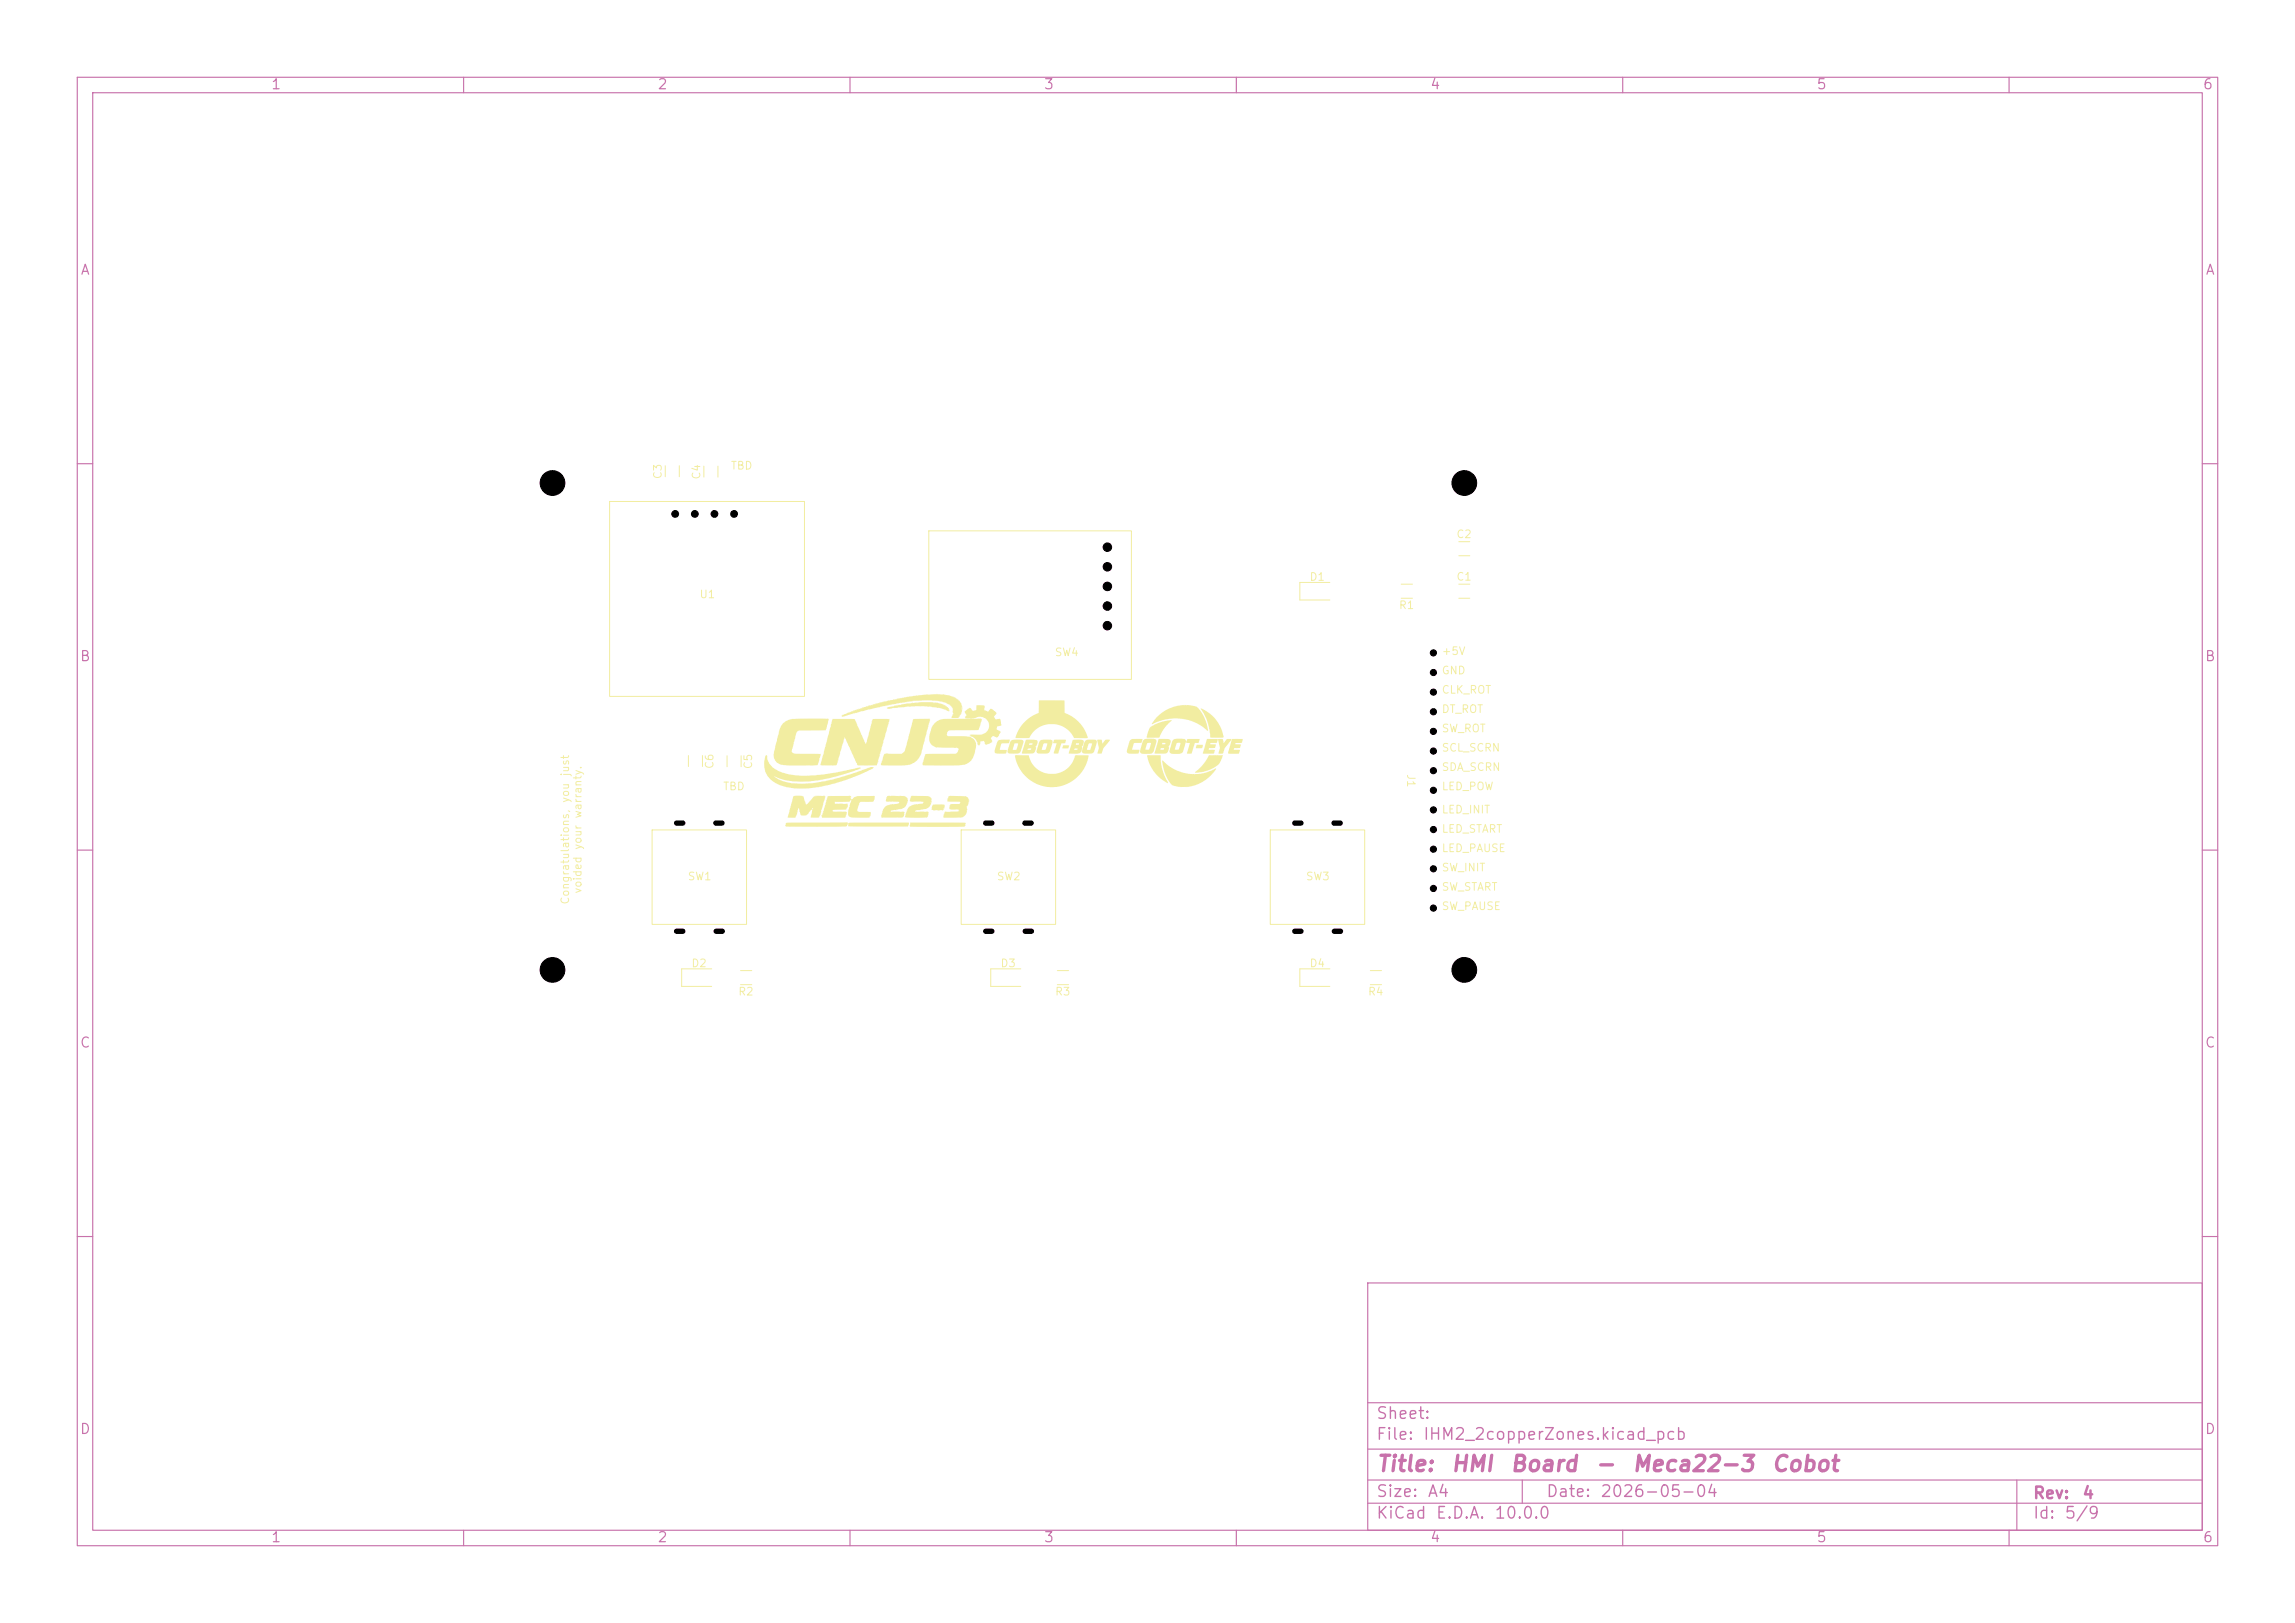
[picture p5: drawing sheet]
<svg xmlns="http://www.w3.org/2000/svg" width="297mm" height="210mm" viewBox="0 0 297 210" stroke-linecap="round" stroke-linejoin="round" font-family="sans-serif">
<defs><g id="words">
<g font-size="2" fill="#c872ab">
<text x="178" y="190.9">Title:</text>
<text x="187.7" y="190.9">HMI</text>
<text x="195.3" y="190.9">Board</text>
<text x="206.3" y="190.9">-</text>
<text x="211.1" y="190.9">Meca22-3</text>
<text x="229.1" y="190.9">Cobot</text>
</g>
<g font-size="1.5" fill="#c872ab">
<text x="178" y="184">Sheet:</text>
<text x="178" y="186.7">File:</text>
<text x="184.1" y="186.7">IHM2_2copperZones.kicad_pcb</text>
<text x="178" y="196.9">KiCad</text>
<text x="178" y="194.1">Size:</text>
<text x="184.7" y="194.1">A4</text>
<text x="185.7" y="196.9">E.D.A.</text>
<text x="193.3" y="196.9">10.0.0</text>
<text x="200" y="194.1">Date:</text>
<text x="207" y="194.1">2026-05-04</text>
<text x="263" y="194.3">Rev:</text>
<text x="263" y="196.9">Id:</text>
<text x="267.1" y="196.9">5/9</text>
<text x="269.4" y="194.3">4</text>
</g>
<g font-size="1.3" fill="#c872ab">
<text x="35" y="11.9">1</text>
<text x="85" y="11.9">2</text>
<text x="135" y="11.9">3</text>
<text x="185" y="11.9">4</text>
<text x="235" y="11.9">5</text>
<text x="285" y="11.9">6</text>
<text x="10.3" y="35.9">A</text>
<text x="285.4" y="35.9">A</text>
<text x="10.3" y="85.9">B</text>
<text x="285.3" y="85.9">B</text>
<text x="10.3" y="135.9">C</text>
<text x="285.3" y="135.9">C</text>
<text x="10.3" y="185.9">D</text>
<text x="285.3" y="185.9">D</text>
<text x="35" y="199.9">1</text>
<text x="85" y="199.9">2</text>
<text x="135" y="199.9">3</text>
<text x="185" y="199.9">4</text>
<text x="235" y="199.9">5</text>
<text x="285" y="199.9">6</text>
</g>
<g font-size="1" fill="#f2eda1">
<text x="85.9" y="62.1" transform="rotate(-90 85.9 62.1)">C3</text>
<text x="90.9" y="62.1" transform="rotate(-90 90.9 62.1)">C4</text>
<text x="94.5" y="61">TBD</text>
<text x="188.4" y="69.9">C2</text>
<text x="90.4" y="77.7">U1</text>
<text x="169.4" y="75.4">D1</text>
<text x="188.4" y="75.4">C1</text>
<text x="181" y="79.1">R1</text>
<text x="136.4" y="85.2">SW4</text>
<text x="186.5" y="85">+5V</text>
<text x="186.5" y="87.5">GND</text>
<text x="186.5" y="90">CLK_ROT</text>
<text x="186.5" y="92.5">DT_ROT</text>
<text x="186.5" y="95">SW_ROT</text>
<text x="73.9" y="100.5" transform="rotate(-90 73.9 100.5)">just</text>
<text x="92.6" y="99.6" transform="rotate(-90 92.6 99.6)">C6</text>
<text x="97.6" y="99.6" transform="rotate(-90 97.6 99.6)">C5</text>
<text x="181.8" y="100.1" transform="rotate(90 181.8 100.1)">J1</text>
<text x="186.5" y="97.5">SCL_SCRN</text>
<text x="186.5" y="100">SDA_SCRN</text>
<text x="73.9" y="104" transform="rotate(-90 73.9 104)">you</text>
<text x="75.5" y="106" transform="rotate(-90 75.5 106)">warranty.</text>
<text x="93.5" y="102.5">TBD</text>
<text x="186.5" y="102.5">LED_POW</text>
<text x="186.5" y="105.5">LED_INIT</text>
<text x="75.5" y="110" transform="rotate(-90 75.5 110)">your</text>
<text x="186.5" y="108">LED_START</text>
<text x="186.5" y="110.5">LED_PAUSE</text>
<text x="186.5" y="113">SW_INIT</text>
<text x="73.9" y="117.1" transform="rotate(-90 73.9 117.1)">Congratulations,</text>
<text x="75.5" y="115.7" transform="rotate(-90 75.5 115.7)">voided</text>
<text x="88.9" y="114.2">SW1</text>
<text x="128.9" y="114.2">SW2</text>
<text x="168.9" y="114.2">SW3</text>
<text x="186.5" y="115.5">SW_START</text>
<text x="186.5" y="118">SW_PAUSE</text>
<text x="89.4" y="125.4">D2</text>
<text x="129.4" y="125.4">D3</text>
<text x="169.4" y="125.4">D4</text>
<text x="95.5" y="129.1">R2</text>
<text x="136.5" y="129.1">R3</text>
<text x="177" y="129.1">R4</text>
</g>
</g></defs>
<g fill="none" stroke="#c872ab" stroke-width=".15">
<path d="M10 10h277v190h-277zM12 12h273v186h-273zM60 10v2M110 10v2M160 10v2M210 10v2M260 10v2M10 60h2M285 60h2M10 110h2M285 110h2M10 160h2"/>
<path d="M177 166h108v32h-108zM285 160h2M60 198v2M110 198v2M160 198v2M177 194.5h108M177 191.5h108M177 187.5h108M177 181.5h108M197 191.5v3M210 198v2M260 198v2"/>
<path d="M261 191.5v6.5"/>
</g>
<g fill="#f2eda1">
<path d="M110 107h7.4z"/>
<path d="M102.7 107h6.3z"/>
<path d="M102.9 93h4z"/>
<path d="M118.6 91.4h.8z"/>
<path d="M148.7 97.7h1.4z"/>
<path d="M123.9 103h.6z"/>
<path d="M102.9 99h.6z"/>
<path d="M137 95.7h.9z"/>
<path d="M156.6 97h.4z"/>
<path d="M159.8 97h.4z"/>
<path d="M102.8 103h1.1z"/>
<path d="M103.2 101.1h1z"/>
<path d="M104.7 99h.7z"/>
<path d="M132.8 95.7h1.1z"/>
<path d="M105.4 103h1z"/>
<path d="M108.3 105h.9z"/>
<path d="M125 93h.7z"/>
<path d="M107.1 99h.3z"/>
<path d="M107.4 103h.3z"/>
<path d="M122.6 105.1h.3z"/>
<path d="M107.6 99h.3z"/>
<path d="M111.9 99h.3z"/>
<path d="M102 107h.4z"/>
<path d="M115.3 105h.2z"/>
<path d="M120.9 104.1h.3z"/>
<path d="M138.8 95.7h1.2z"/>
<path d="M121.8 96.7h1.6z"/>
<path d="M154.3 93.3l.1 .1z"/>
<path d="M108.5 104h.6z"/>
<path d="M117.7 90.8l.3-.1z"/>
<path d="M119 91.4h.2z"/>
<path d="M121.7 104.1h.3z"/>
<path d="M128 93.6v.2z"/>
<path d="M150.1 92.5l.1-.1z"/>
<path d="M150.4 98.4v.1z"/>
<path d="M101.8 99h.2z"/>
<path d="M106.4 99h.2z"/>
<path d="M112.4 99h.2z"/>
<path d="M116.2 103h.2z"/>
<path d="M121.7 99.1h.2z"/>
<path d="M156.8 96.8h.1z"/>
<path d="M160 96.8h.1z"/>
<path d="M119.8 89.9h.3z"/>
<path d="M156.1 98.4h-.1z"/>
<path d="M116.5 105h.2z"/>
<path d="M119.7 105h.1z"/>
<path d="M119.9 89.8h.2z"/>
<path d="M104.4 100.4h.2z"/>
<path d="M152.8 101.8h.1z"/>
<path d="M152.6 96.1h.1z"/>
<path d="M120.3 89.9h.3z"/>
<path d="M125.7 92.9h.3z"/>
<path d="M104.2 101.4h.2z"/>
<path d="M104.5 102h.2z"/>
<path d="M119.7 99.1h.2z"/>
<path d="M123.3 103h.2z"/>
<path d="M142.8 96l-.1 .1z"/>
<path d="M107.9 99h.1z"/>
<path d="M148.7 96.1h.1z"/>
<path d="M150.2 98.2v.1z"/>
<path d="M150.2 97h.1z"/>
<path d="M153.5 101.8h.1z"/>
<path d="M154.5 100.2h.1z"/>
<path d="M156.6 95.1v.1z"/>
<path d="M99.2 97.8l.1 .1z"/>
<path d="M105.6 100.3h.2z"/>
<path d="M135.9 95.7h.1z"/>
<path d="M120.6 90.6h.3z"/>
<path d="M140 97.1v.2z"/>
<path d="M155 99.9h.2z"/>
<path d="M156.3 94.3v.1z"/>
<path d="M112.9 93.3l-.1 .1z"/>
<path d="M113.2 103v.2z"/>
<path d="M117.2 103.1l.1 .1z"/>
<path d="M112.8 99h.1z"/>
<path d="M113.9 91.4h.2z"/>
<path d="M115.2 91.7h.1z"/>
<path d="M116.9 103h.1z"/>
<path d="M118.5 103h.1z"/>
<path d="M118.9 105h.1z"/>
<path d="M122.3 90.9l.2 .1z"/>
<path d="M123.3 91.9v.1z"/>
<path d="M140.3 95.9v.2z"/>
<path d="M118 91.4h.2z"/>
<path d="M126.5 93h.3z"/>
<path d="M129.3 93h.1z"/>
<path d="M130.4 97.4l.1 .1z"/>
<path d="M134.3 95.9v.2z"/>
<path d="M103 101.4h.2z"/>
<path d="M106.5 103h.3z"/>
<path d="M109.8 103h.2z"/>
<path d="M114.4 90.8h.1z"/>
<path d="M115.1 103.7h.1z"/>
<path d="M129.2 93.9h.1z"/>
<path d="M129.5 96.5v.1z"/>
<path d="M130.4 96.9v.1z"/>
<path d="M156.6 94.9v.2z"/>
<path d="M102.8 102h.2z"/>
<path d="M109.9 104.4v.1z"/>
<path d="M115.6 91.6h.2z"/>
<path d="M122.1 90.9h.2z"/>
<path d="M109.3 105h.2z"/>
<path d="M126.5 96.3l.1 .1z"/>
<path d="M136.4 95.7h.3z"/>
<path d="M140.5 95.9v-.1l-.1 .1z"/>
<path d="M156 92.8l.1 .1z"/>
<path d="M104.6 102h.1z"/>
<path d="M104.7 100.4h.1z"/>
<path d="M105.6 101.3h.1z"/>
<path d="M111.2 99h.1z"/>
<path d="M113.8 97.8v.1z"/>
<path d="M114.2 91.4h.1z"/>
<path d="M115.2 103h.1z"/>
<path d="M119.3 103h.1z"/>
<path d="M128 94v.1z"/>
<path d="M137.9 95.8v.1z"/>
<path d="M150.4 96.8h.1z"/>
<path d="M150.5 98.9v.1z"/>
<path d="M152.8 99.9h.1z"/>
<path d="M156.9 97.7h.1z"/>
<path d="M158.1 95.5h.1z"/>
<path d="M159.7 96.8h.1z"/>
<path d="M106.8 103.3l-.1 .2z"/>
<path d="M114.3 105.8h1.8z"/>
<path d="M119.8 91.4h.1z"/>
<path d="M124.5 91.4v.5z"/>
<path d="M150.6 93.1h.1z"/>
<path d="M150.8 93.1h.1z"/>
<path d="M156.5 94.4v.2z"/>
<path d="M121.3 104.8h.3z"/>
<path d="M123.3 91.6v.1z"/>
<path d="M156.8 92.5v.1z"/>
<path d="M106.5 105.2v.1z"/>
<path d="M128.4 95.9v.1z"/>
<path d="M148.9 94.1v-.1z"/>
<path d="M151.4 93.2h.1z"/>
<path d="M152 101.7h.1z"/>
<path d="M152.5 91.3h.1z"/>
<path d="M118 90.9h.1z"/>
<path d="M118.9 90.9h.1z"/>
<path d="M136.1 95.8h.1z"/>
<path d="M140.1 97l-.1 .1z"/>
<path d="M151.3 96.7v.1z"/>
<path d="M152.6 101.8h.1z"/>
<path d="M155.9 92.5v.1z"/>
<path d="M157.4 97.7h.2z"/>
<path d="M125.3 104v.1z"/>
<path d="M143.1 95.7h.5z"/>
<path d="M103 105.5v.1z"/>
<path d="M109.7 104.3v.1z"/>
<path d="M117 90.9h.1z"/>
<path d="M118.3 103.7h.2z"/>
<path d="M119 90.6h.3z"/>
<path d="M121.9 104.8h.2z"/>
<path d="M110.3 92.3h.1z"/>
<path d="M112.9 91.7h.2z"/>
<path d="M113.4 91.5h.2z"/>
<path d="M117.3 104.9v.2z"/>
<path d="M149.3 99.8l.1 .1z"/>
<path d="M116 91h.1z"/>
<path d="M117.2 91.4h.2z"/>
<path d="M120 91.4h.3z"/>
<path d="M120.6 104.5v.1z"/>
<path d="M126.8 96.2v.1z"/>
<path d="M129.5 95.7l1.2 .1z"/>
<path d="M156.5 94.1v.1z"/>
<path d="M106.5 104.3v.1z"/>
<path d="M106.9 101.1l.1-.1z"/>
<path d="M112.2 91.8h.1z"/>
<path d="M114.2 105v.1z"/>
<path d="M115 90.6l.2 .1z"/>
<path d="M119.9 105h.2z"/>
<path d="M151.6 93h.1z"/>
<path d="M153.2 93l.1 .1z"/>
<path d="M155.8 98.8l.1-.1z"/>
<path d="M157.1 92.8l.1 .1z"/>
<path d="M102.9 101.4h.1z"/>
<path d="M114.8 91.3l.2-.1z"/>
<path d="M120.6 91.5h.4z"/>
<path d="M151 93.9v-.1z"/>
<path d="M153.6 101.8h.1z"/>
<path d="M105.1 102l.2-.1z"/>
<path d="M105.7 101h.1z"/>
<path d="M113 99.3v.1z"/>
<path d="M140.1 96.8v.1z"/>
<path d="M146 96.5v.1z"/>
<path d="M103.2 104.7l.1 .1z"/>
<path d="M109 99.8h.1z"/>
<path d="M111 105h.1z"/>
<path d="M122.1 91.8h.1z"/>
<path d="M150.1 95.3l-.1 .1z"/>
<path d="M106.1 100.9h.1z"/>
<path d="M116 91.3h.1z"/>
<path d="M122.3 104.2v.2z"/>
<path d="M123.4 90.2h.1z"/>
<path d="M124.1 90.6l.1 .1z"/>
<path d="M130.4 97.1v.2z"/>
<path d="M109 92.5h.1l-.1 .1z"/>
<path d="M117.7 91.4h.2z"/>
<path d="M121.9 90.8h.1z"/>
<path d="M125.6 95.1v.2z"/>
<path d="M146.1 96.3v.1z"/>
<path d="M153.6 93.1l.2 .1z"/>
<path d="M116.7 105h.2z"/>
<path d="M110.2 92h.2v.1z"/>
<path d="M147.5 97.2v.1z"/>
<path d="M107.9 105h.2z"/>
<path d="M121.2 89.8h.1z"/>
<path d="M110.1 103.1v.1z"/>
<path d="M116.6 90.3h.2z"/>
<path d="M140.3 96.3v.1z"/>
<path d="M154.2 91.3h.1z"/>
<path d="M156.6 92.4h.1z"/>
<path d="M106 101.8h.1z"/>
<path d="M109.8 92.2h.1z"/>
<path d="M110 103.5l.2 .1z"/>
<path d="M112.2 91.4l.2-.1-.1 .1z"/>
<path d="M122.1 105.5v.2z"/>
<path d="M118.6 90.9h.1v.1z"/>
<path d="M102.8 100.3h.1z"/>
<path d="M106.2 105.3l-.1 .2z"/>
<path d="M110.7 91.9h.2z"/>
<path d="M110.9 93.6v.2z"/>
<path d="M120.3 93.2v.1z"/>
<path d="M148.5 97.7h.1z"/>
<path d="M156.4 94v.1z"/>
<path d="M116.2 105.8h.6z"/>
<path d="M124.1 92.7h.1l-.1 .1z"/>
<path d="M112.6 91.3h.1z"/>
<path d="M120.7 104.8h.4z"/>
<path d="M115.5 104.8h.1z"/>
<path d="M116.4 90.4h.1z"/>
<path d="M118.2 90h.1z"/>
<path d="M141.3 96.2v.1z"/>
<path d="M152.8 93h.1z"/>
<path d="M153.4 93.1h.1z"/>
<path d="M154.3 101.7h.1z"/>
<path d="M157.3 96.1h.1z"/>
<path d="M123.3 92.5v.1h-.1z"/>
<path d="M150.9 93.3l.2-.1z"/>
<path d="M113.7 90.9h.4z"/>
<path d="M114.1 105.4v.1z"/>
<path d="M124.2 92.6v.1z"/>
<path d="M154.1 93.3h.1z"/>
<path d="M117.3 104v.1z"/>
<path d="M117.3 90.8h.1z"/>
<path d="M119.9 104.6h.1z"/>
<path d="M120.1 105.5l-.1 .2z"/>
<path d="M110.1 103.3l.1 .1h-.1z"/>
<path d="M130.2 97.3v.1z"/>
<path d="M152.6 93h.1z"/>
<path d="M150.6 99.5v.1z"/>
<path d="M155.4 99.9h.1z"/>
<path d="M156.3 93.6l.1 .1z"/>
<path d="M117.8 103.7h.1z"/>
<path d="M122.8 91.8v.2z"/>
<path d="M142 95.7h.6z"/>
<path d="M151.4 93h.1z"/>
<path d="M116.2 91h.1z"/>
<path d="M154.7 100h.3z"/>
<path d="M112.6 105.5l.1 .1z"/>
<path d="M122.1 104.6v.1z"/>
<path d="M122.3 91.3l.1 .1z"/>
<path d="M122.9 104.3v.3z"/>
<path d="M113.1 103.4h.1l-.1 .1z"/>
<path d="M119.3 96.9v.1z"/>
<path d="M100.8 94.5v.1z"/>
<path d="M153.9 93.2h.1z"/>
<path d="M117.8 106.5l.1-.1-.1 .1z"/>
<path d="M118.7 104.1h.1z"/>
<path d="M107.2 93.1v.1z"/>
<path d="M153.2 91.2h.4z"/>
<path d="M118.1 90.7h.1z"/>
<path d="M124.4 92.2v.1z"/>
<path d="M107 95.7v.1z"/>
<path d="M122 91.2h.2z"/>
<path d="M122.2 105.1v.3z"/>
<path d="M116.9 90.3h.1z"/>
<path d="M121.1 90.9h.2z"/>
<path d="M111.3 92.1h.1z"/>
<path d="M150.8 100.6v.1z"/>
<path d="M126.5 96.1v.1z"/>
<path d="M149.1 93.6v.1z"/>
<path d="M154.5 93.4h.1z"/>
<path d="M112.8 91.2h.2z"/>
<path d="M116.6 91.5h.5z"/>
<path d="M120.5 91.4h.1z"/>
<path d="M119.1 104.7h.3z"/>
<path d="M153.5 96v.1z"/>
<path d="M147.3 97l.2 .1z"/>
<path d="M150.2 98.4v.2z"/>
<path d="M107.2 100.7h.2z"/>
<path d="M108.3 100.7h.1z"/>
<path d="M112.5 94.6v.1z"/>
<path d="M106.8 94.5l.1-.1z"/>
<path d="M117.4 103.4l.1 .1z"/>
<path d="M124.5 105.7h.1z"/>
<path d="M157.6 97.7h.6v.1z"/>
<path d="M107 103.3v.1z"/>
<path d="M109.8 106.5l.8-.1h7v.2l-.1 .3h-6.5h-1.2z"/>
<path d="M122.7 103.2l-.1 .2z"/>
<path d="M110.9 91.8l.3-.1-.1 .1z"/>
<path d="M125.3 103.4l.1 .1v.3z"/>
<path d="M151.7 101.6l.2 .1z"/>
<path d="M125.5 95.1v.1z"/>
<path d="M122.9 91.2l.1 .1z"/>
<path d="M138.2 96.8h.1z"/>
<path d="M106.4 98v.1z"/>
<path d="M113.1 91.1h.3z"/>
<path d="M113.7 91.5h.2z"/>
<path d="M124.9 92.7l.1 .2h-.1z"/>
<path d="M113.5 98.8v.1z"/>
<path d="M156.5 97.7h.8z"/>
<path d="M126.8 96.4h-.1z"/>
<path d="M104.2 103.7l.1 .1-.1 .1z"/>
<path d="M151.5 93.2h.1v.1z"/>
<path d="M115.9 104.8l.4-.1z"/>
<path d="M123.8 90.4l.3 .2z"/>
<path d="M137.5 96.7v.1z"/>
<path d="M113.6 98.5v.1z"/>
<path d="M123.4 92.2v.2z"/>
<path d="M104.3 104.1h.1v.1z"/>
<path d="M123.9 104.7l.2 .1z"/>
<path d="M106.3 105.5h.1l-.1 .1z"/>
<path d="M111.2 99.3h.1l.1 .1-.1 .1z"/>
<path d="M120.7 104.1h.1l-.1 .1z"/>
<path d="M123.1 91.4l.1 .2z"/>
<path d="M111.3 91.7l.5-.1z"/>
<path d="M154.9 96.4h.8l-.1 .4h-.8z"/>
<path d="M101.7 106.5l.7-.1h7.3h-.2l.1 .3-.1 .2-1.2 .1h-6.6l-.1-.2z"/>
<path d="M120.7 104.2l.2-.1h1.3v.5h-.1v.1l-.1 .1h-1.4l-.1-.1z"/>
<path d="M117.8 106.4h6.9l.3 .1-.1 .2v.2l-.1 .1h-5.9h-1.1z"/>
<path d="M109.5 106.4l.3 .1v.3l-.2-.1v-.2h.1z"/>
<path d="M137.6 96.4l.8 .1-.2 .3h-.7z"/>
<path d="M129.2 95.8l.2-.1h1.2l.1 .1-.1 .3-.9 .1-.2 .3-.1 .5 .9 .1-.1 .4h-1.1l-.3-.1v-.4z"/>
<path d="M157.6 95.6h.6l.2 .6 .4-.6h.5v.2l-.8 1.1-.3 .6h-.5l.2-.8z"/>
<path d="M146.3 95.8l.3-.2h1.3l-.2 .5-1 .1-.2 .7 .9 .1-.1 .5h-1.2l-.2-.1v-.4z"/>
<path d="M156.2 95.6h1.4l-.1 .5h-.8l-.1 .1v.1h.7l-.1 .5h-.7l-.1 .1v.1h.8l-.1 .5h-1.4z"/>
<path d="M150 95.6h1.2l.3 .2-.1 .5-.2 .3 .1 .2-.1 .3-.3 .4h-1.5l.2-.5h.7l.3-.1v-.1h-.2h-.2v.2h-.6l.2-.7h1v-.2h-.4v.2h-.6z"/>
<path d="M132.8 95.7l1.3 .1 .1 .1 .1 .3-.3 .4 .1 .2-.1 .2-.1 .3-.2 .2h-1.5l.2-.5h.9l.2-.1-.3-.1-.2 .2h-.6l.2-.7 1 .1v-.1v-.1h-.4v.1h-.6z"/>
<path d="M159.5 95.6h1.3v.1l-.1 .4-.8 .1v.1l.7 .1-.1 .4h-.8v.2h.7l-.1 .5h-1.4z"/>
<path d="M138.8 95.8l1.1-.1 .3 .1 .1 .3-.3 .5v.2v.4l-.3 .3h-1.4l.1-.5h1l.1-.1-.4-.1-.1 .2h-.6l.3-.7h.9v-.1h-.3l-.1 .1h-.5z"/>
<path d="M136.4 95.8h1.5l-.1 .4h-.4l-.5 1.3h-.5l.3-1.3-.4-.1z"/>
<path d="M130.9 95.8l.3-.1h.5h.5l.2 .1 .1 .2-.5 1.4-.3 .1h-.7h-.4l-.2-.2v-.3h1.1l.2-.4v-.4h-.4l-.2 .8h-.7l.3-1z"/>
<path d="M142 95.7h.6l.1 .5 .3-.4h.6l-.8 1-.3 .7h-.4l-.1-.1 .2-.7z"/>
<path d="M140.5 95.9l.1-.2h.5h.6l.2 .1 .1 .2-.4 1.2-.2 .3h-1.1l-.2-.1v-.4h1l.2-.8h-.4l-.2 .8h-.6l.2-.9z"/>
<path d="M134.6 95.8l.3-.1h1l.3 .1v.3l-.2 .8-.1 .3-.3 .3h-1.1l-.3-.1v-.4h1.1l.2-.6v-.2h-.4l-.1 .1-.2 .7h-.6z"/>
<path d="M148 95.8l.2-.2h.5h.7l.2 .1 .1 .3-.4 1.2-.2 .3h-1.2l-.4-.2 .1-.3h1.1l.2-.4 .1-.4-.5-.1-.3 .8-.6 .1 .2-.9h1h-1z"/>
<path d="M122.8 103h2.1l.3 .2 .2 .5-.1 .4-.2 .3v.7l-.2 .4-.6 .3h-2.1l-.1-.1 .2-.7 1.8-.1-.1-.2h-1.1v-.5l.1-.1 1.1-.1 .2-.2-.1-.1h-1.6v-.3z"/>
<path d="M148.9 94.1l1.1-.6 .9-.2 .7-.1-.9 1-.7 1.2h-1.6l.2-.7z"/>
<path d="M117.9 103h.1h2l.5 .2 .1 .2v.4l-.2 .1 .1 .1-.3 .5-.4 .2-1.2 .1-.2 .2h1.7l.1 .4-.2 .4-2.9-.1 .2-.8 .2-.1h-.1l.3-.4 .6-.3 1.1-.1 .1-.1v-.2h-.4h-1h-.3z"/>
<path d="M148.5 97.7h1.7l.1 1.6 .4 1.1 .4 .9-1-.6-.8-.9-.6-1.1z"/>
<path d="M114.8 103h1.7h.6l.3 .2 .1 .2h-.1l.1 .2-.1 .3-.4 .6-.4 .2-1.2 .1-.1 .1v.1h1.6l.2 .2-.2 .5-2.8 .1-.1-.3h.1l.2-.7 .4-.5 .8-.3 .1 .1 .6-.1 .2-.2-1.7-.1-.1-.1z"/>
<path d="M101.3 93.6l.4-.3 .8-.3h4.7l-.4 1.5h-3.4l-.2 .1-.3 .5v.4l-.4 1.4v.4l.3 .2h3.4v.3l-.4 1.2h-4h3h-3.4l-.4-.1-.5-.3-.3-.5v-.8l.7-2.8z"/>
<path d="M102.7 103h1.3l.3 1.1 .1 .1 .9-1.1 1.5-.1-.3 .8v.3h.1l-.6 1.7h-1.1l.2-1 .1-.2v-.1l-.8 1h-.4h-.4l-.2-.9h-.1l-.3 1.2h-1z"/>
<path d="M107.1 103h3v.4l.8-.4h2.2l.1 .1-.2 .6-1.6 .1-.2 .1-.3 .9 .1 .2h.1l1.6 .1-.1 .4 .1 .1-.2 .2h-.4h-1.9l-.4-.2v-.7l.4-1.3-.2-.1-.1 .2h-1.9l.1 .3h1.6v.4l-.2 .3-1.7 .2v.1h.2l1.6 .1-.2 .7h-3v-.2z"/>
<path d="M156.5 97.7h1.7v.1l-.4 1-.7 .5-1.3 .6-.8 .1h-.3l.9-.9z"/>
<path d="M155.4 91.7h.2l.7 .4 .9 .9 .9 1.3 .3 1-.1 .1h-1.7v-.9l-.3-1.1-.4-.8z"/>
<path d="M114.8 91.6l.4-.2 .3 .1 .1-.1h.1v-.1l.8-.1 .8-.2 1.2-.1 .2 .1 .3-.1h1.5h.3l.1 .1 .1-.1h.3l.3 .2 .1-.1 .4 .1v.1h.1l.5 .3 .2 .3-.2 .2-.3-.2-.7-.2-1.9-.2h-2.5l-2.3 .3h-.2h.5z"/>
<path d="M118.2 93.1h2.1l-.1-.1h-2h2l.2 .1-1 3.3-.1 1-.3 .6-.5 .6-.7 .3-1.1 .1h-2.6l-.1-.2 .4-1.2 2.3-.1 .3-.2 .6-1.8v-.4z"/>
<path d="M151.8 95.8l.5-.2h1l.1 .2 .1 .2 .2-.4 1.5 .1-.1 .4-.5 .1-.4 1.3h-.2h-.4l.4-1.3-.4-.1-.1-.1-.4 1.2-.1 .2-.5 .1h-1l-.2-.2 .1-.3h1.1l.3-.7-.1-.2h-.4l-.3 .8-.6 .1z"/>
<path d="M134.5 90.6h3.2l.1 1.6 1 .5 .8 .7 .9 1.2 .2 .9h-1.7l-.3-.6-.9-.7-.8-.4-.9-.1-.8 .1-.9 .3-.7 .6-.5 .8h-1.8l.4-1 .6-.8 .9-.9 1.1-.5z"/>
<path d="M121 93.5l.5-.3 .6-.2h3.6h1.2l.2 .1-.5 1.4h-3.7l-.2 .1-.2 .2v.3l.2 .2h2.8l.5 .4 .3 .4v.7l-.2 .8-.5 .9-.6 .4-.8 .1h-4.8v-.3l.3-1.1h.1l3.9-.1 .4-.5-.1-.1-.2-.2h-2.6l-.7-.4-.2-.4v-.7l.3-1z"/>
<path d="M131.4 97.8l1.7-.1 .5 1.1 .6 .7 1 .5 .9 .1 1.1-.1 .8-.5 .8-.8 .4-1h1.6l.1 .1-.2 .6-.4 1-.5 .8-.7 .6-.7 .5-.8 .3-.8 .2-.7 .1-.6-.1-1-.2-.8-.4-.8-.6-1-1.2-.4-1z"/>
<path d="M124.9 92l.6-.4 .4 .4 .4-.1 .1-.6h.9l.1 .1v.5l.5 .2 .3-.4 .2 .1 .5 .4-.3 .6 .2 .2h.6l.1 .1 .1 .7-.5 .2-.1 .3v.1l.5 .3-.2 .5-.3 .2-.5-.2-.3 .3 .2 .3v.2l-.3 .2-.5 .2-.2-.2-.1-.3h-.3h-.1l-.1 .5h-.2l-.3-.7-.3-.3-.3-.1-.1-.2h1.4l.6-.3 .4-.7v-.7l-.5-.4-.5-.3-.4 .1-.6 .2-1-.1-.1-.1 .2-.3-.3-.4z"/>
<path d="M149.8 92.7l1.1-.8 1.2-.5 1-.2 1.7 .2 .5 .6 .4 .6 .4 1 .2 .9h-.1l-.8-.6-.9-.5-.8-.3-1-.2h-1.1l-.8 .2-.7 .2-1 .4v-.1z"/>
<path d="M150.4 98.4l.9 .7 .7 .5 1 .4 .8 .2h1.5l1-.3 1-.5 .1 .1-.9 1.1-1.5 .9-1.1 .3h-1.4l-.8-.2-.5-.6-.6-1.2-.2-1.3z"/>
<path d="M107.8 93l2.8 .1 1.5 3.2 .8-3.2 2.2-.1-.3 1.5-1.3 4.5h-2.5h1.9h-1.9l-1.7-3.6-1 3.6h-2.1z"/>
<path d="M99.1 97.7l.1 .1 .1 .5 .2 .5 .5 .5 .8 .5 1.6 .5 1.2 .1 2-.1 2.8-.4 2.7-.6 .2 .1-1.4 .6-2.6 .7-.9 .2-1.5 .2h-2.4l-1.2-.2-1.1-.5 .8 .6 1.4 .3 2.1 .1 2.3-.3 2.9-.8 2.6-.9 .6-.2 .1 .1v.1v-.1v.2l-2.9 1.2-2.7 .9-2.4 .4h-2.2l-1.9-.4-.9-.5-.6-.6-.4-.6-.1-.6v-.9z"/>
<path d="M108.9 92.6l.3-.2v.1l.1-.1 .3-.1 .1-.1 .7-.1v-.1l.3-.1h.2v-.1h.2l.6-.2 .1-.1 .4-.1h.1l.1-.1h-.1h.6l.5-.3h.6v-.1l.6-.1 .4-.2 .1 .1 .1-.1 .8-.1 .1-.1 .1 .1 .1-.1 .6-.1 .5-.1 2.1-.3 2.6-.1 1.2 .3 .7 .4 .2 .2 .2 .3 .1 .5v.4l-.1 .5-.2 .3h-.1v.1l-.2 .1h-.7l-.1-.1 .3-.4-.1-.3v-.4l-.4-.5-.5-.3-.9-.2-.9-.1-2.4 .1-1.7 .2-1.3 .3h-.2l-.5 .2v-.1l-.6 .1 .1 .1-1.8 .3-.6 .2h-.3l-1.9 .7h-.4z"/>
<circle cx="122.5" cy="91.9" r=".07"/>
<circle cx="123.8" cy="96.8" r=".06"/>
<circle cx="155.9" cy="94.2" r=".03"/>
<circle cx="104.6" cy="105.2" r=".04"/>
<circle cx="116.5" cy="90.9" r=".05"/>
<circle cx="142.1" cy="97.5" r=".06"/>
<circle cx="122" cy="91.7" r=".04"/>
<circle cx="157" cy="99.6" r=".04"/>
<circle cx="115.3" cy="91.2" r=".03"/>
<circle cx="156.1" cy="99.9" r=".03"/>
<circle cx="114.9" cy="93.9" r=".05"/>
<circle cx="120.9" cy="91" r=".05"/>
<circle cx="126.8" cy="94" r=".04"/>
<circle cx="118.3" cy="91.4" r=".04"/>
<circle cx="122.3" cy="89.9" r=".05"/>
<circle cx="115.6" cy="104.1" r=".06"/>
<circle cx="115.9" cy="90.5" r=".08"/>
<circle cx="106.3" cy="101.1" r=".03"/>
<circle cx="114.8" cy="91.6" r=".06"/>
<circle cx="115.6" cy="90.6" r=".04"/>
<circle cx="117.9" cy="103.2" r=".04"/>
<circle cx="118.1" cy="90.7" r=".03"/>
<circle cx="121.7" cy="91.1" r=".04"/>
<circle cx="155.4" cy="91.7" r=".02"/>
<circle cx="103.2" cy="105.1" r=".03"/>
<circle cx="109.7" cy="106.5" r=".02"/>
<circle cx="114.3" cy="90.8" r=".08"/>
<circle cx="124.1" cy="104.9" r=".05"/>
<circle cx="116.2" cy="90.4" r=".04"/>
<circle cx="116.9" cy="91.1" r=".04"/>
<circle cx="153.2" cy="93" r=".02"/>
<circle cx="101.7" cy="106.8" r=".05"/>
<circle cx="123.6" cy="90.3" r=".03"/>
<circle cx="150.7" cy="93.3" r=".02"/>
<circle cx="156.2" cy="99.9" r=".02"/>
<circle cx="156.3" cy="99.9" r=".02"/>
<circle cx="105.1" cy="104.8" r=".07"/>
<circle cx="122.1" cy="105.8" r=".03"/>
<circle cx="158.3" cy="95.7" r=".02"/>
<circle cx="118.7" cy="90" r=".04"/>
<circle cx="122.9" cy="104.2" r=".03"/>
<circle cx="124.3" cy="90.9" r=".03"/>
<circle cx="124.2" cy="105.8" r=".05"/>
<circle cx="129.5" cy="93.3" r=".04"/>
<circle cx="120.4" cy="103.9" r=".03"/>
<circle cx="150.1" cy="93.5" r=".02"/>
<circle cx="151.9" cy="91.5" r=".02"/>
<circle cx="119.8" cy="105.8" r=".04"/>
<circle cx="115.5" cy="91.4" r=".03"/>
<circle cx="117.4" cy="104.8" r=".03"/>
<circle cx="115.7" cy="91.4" r=".03"/>
<circle cx="122.8" cy="91.8" r=".03"/>
<circle cx="124" cy="92.9" r=".03"/>
<circle cx="157.5" cy="96.1" r=".03"/>
<circle cx="111.2" cy="94.3" r=".04"/>
<circle cx="115.1" cy="91.2" r=".04"/>
<circle cx="109.6" cy="92.3" r=".04"/>
<circle cx="120.3" cy="93" r=".06"/>
</g>
<g fill="none" stroke="#f2eda1" stroke-width=".13">
<path d="M78.9 64.9h25.2v25.2h-25.2zM86.1 60.3v1.4M87.9 60.3v1.4M91.1 60.3v1.4M92.9 60.3v1.4M120.2 68.7h26.2v19.2h-26.2zM172.1 75.4h-3.9v2.2h3.9M181.3 75.6h1.5M181.3 77.4h1.5M188.8 75.6h1.4M188.8 77.4h1.4M188.8 70.1h1.4"/>
<path d="M188.8 71.9h1.4M89.1 97.8v1.4M90.9 97.8v1.4M94.1 97.8v1.4M95.9 97.8v1.4M84.4 107.4h12.2v12.2h-12.2zM124.4 107.4h12.2v12.2h-12.2zM164.4 107.4h12.2v12.2h-12.2zM92.1 125.4h-3.9v2.2h3.9M95.8 125.6h1.5M95.8 127.4h1.5M132.1 125.4h-3.9v2.2h3.9"/>
<path d="M136.8 125.6h1.5M136.8 127.4h1.5M172.1 125.4h-3.9v2.2h3.9M177.3 125.6h1.5M177.3 127.4h1.5"/>
</g>
<g fill="#000" stroke="#000" stroke-width=".13">
<circle cx="71.5" cy="62.5" r="1.6"/>
<circle cx="87.4" cy="66.5" r=".44"/>
<circle cx="89.9" cy="66.5" r=".44"/>
<circle cx="92.5" cy="66.5" r=".44"/>
<circle cx="95" cy="66.5" r=".44"/>
<circle cx="143.3" cy="70.8" r=".55"/>
<circle cx="143.3" cy="75.9" r=".55"/>
<circle cx="143.3" cy="78.4" r=".55"/>
<circle cx="143.3" cy="73.3" r=".55"/>
<circle cx="189.5" cy="62.5" r="1.6"/>
<circle cx="143.3" cy="81" r=".55"/>
<circle cx="185.5" cy="97.2" r=".4"/>
<circle cx="185.5" cy="84.5" r=".4"/>
<circle cx="185.5" cy="89.6" r=".4"/>
<circle cx="185.5" cy="87" r=".4"/>
<circle cx="185.5" cy="94.6" r=".4"/>
<circle cx="185.5" cy="99.7" r=".4"/>
<circle cx="185.5" cy="92.1" r=".4"/>
<circle cx="185.5" cy="109.9" r=".4"/>
<circle cx="185.5" cy="117.5" r=".4"/>
<circle cx="185.5" cy="112.4" r=".4"/>
<circle cx="185.5" cy="102.3" r=".4"/>
<circle cx="185.5" cy="107.3" r=".4"/>
<circle cx="185.5" cy="115" r=".4"/>
<circle cx="185.5" cy="104.8" r=".4"/>
<circle cx="71.5" cy="125.5" r="1.6"/>
<circle cx="189.5" cy="125.5" r="1.6"/>
</g>
<path d="M87.6 106.5h.8M92.6 106.5h.8M127.6 106.5h.8M132.6 106.5h.8M167.6 106.5h.8M172.6 106.5h.8M87.6 120.5h.8M92.7 120.5h.8M127.6 120.5h.8M132.7 120.5h.8M167.6 120.5h.8M172.7 120.5h.8" fill="none" stroke="#000" stroke-width=".7"/>
<use href="#words"/>
</svg>
